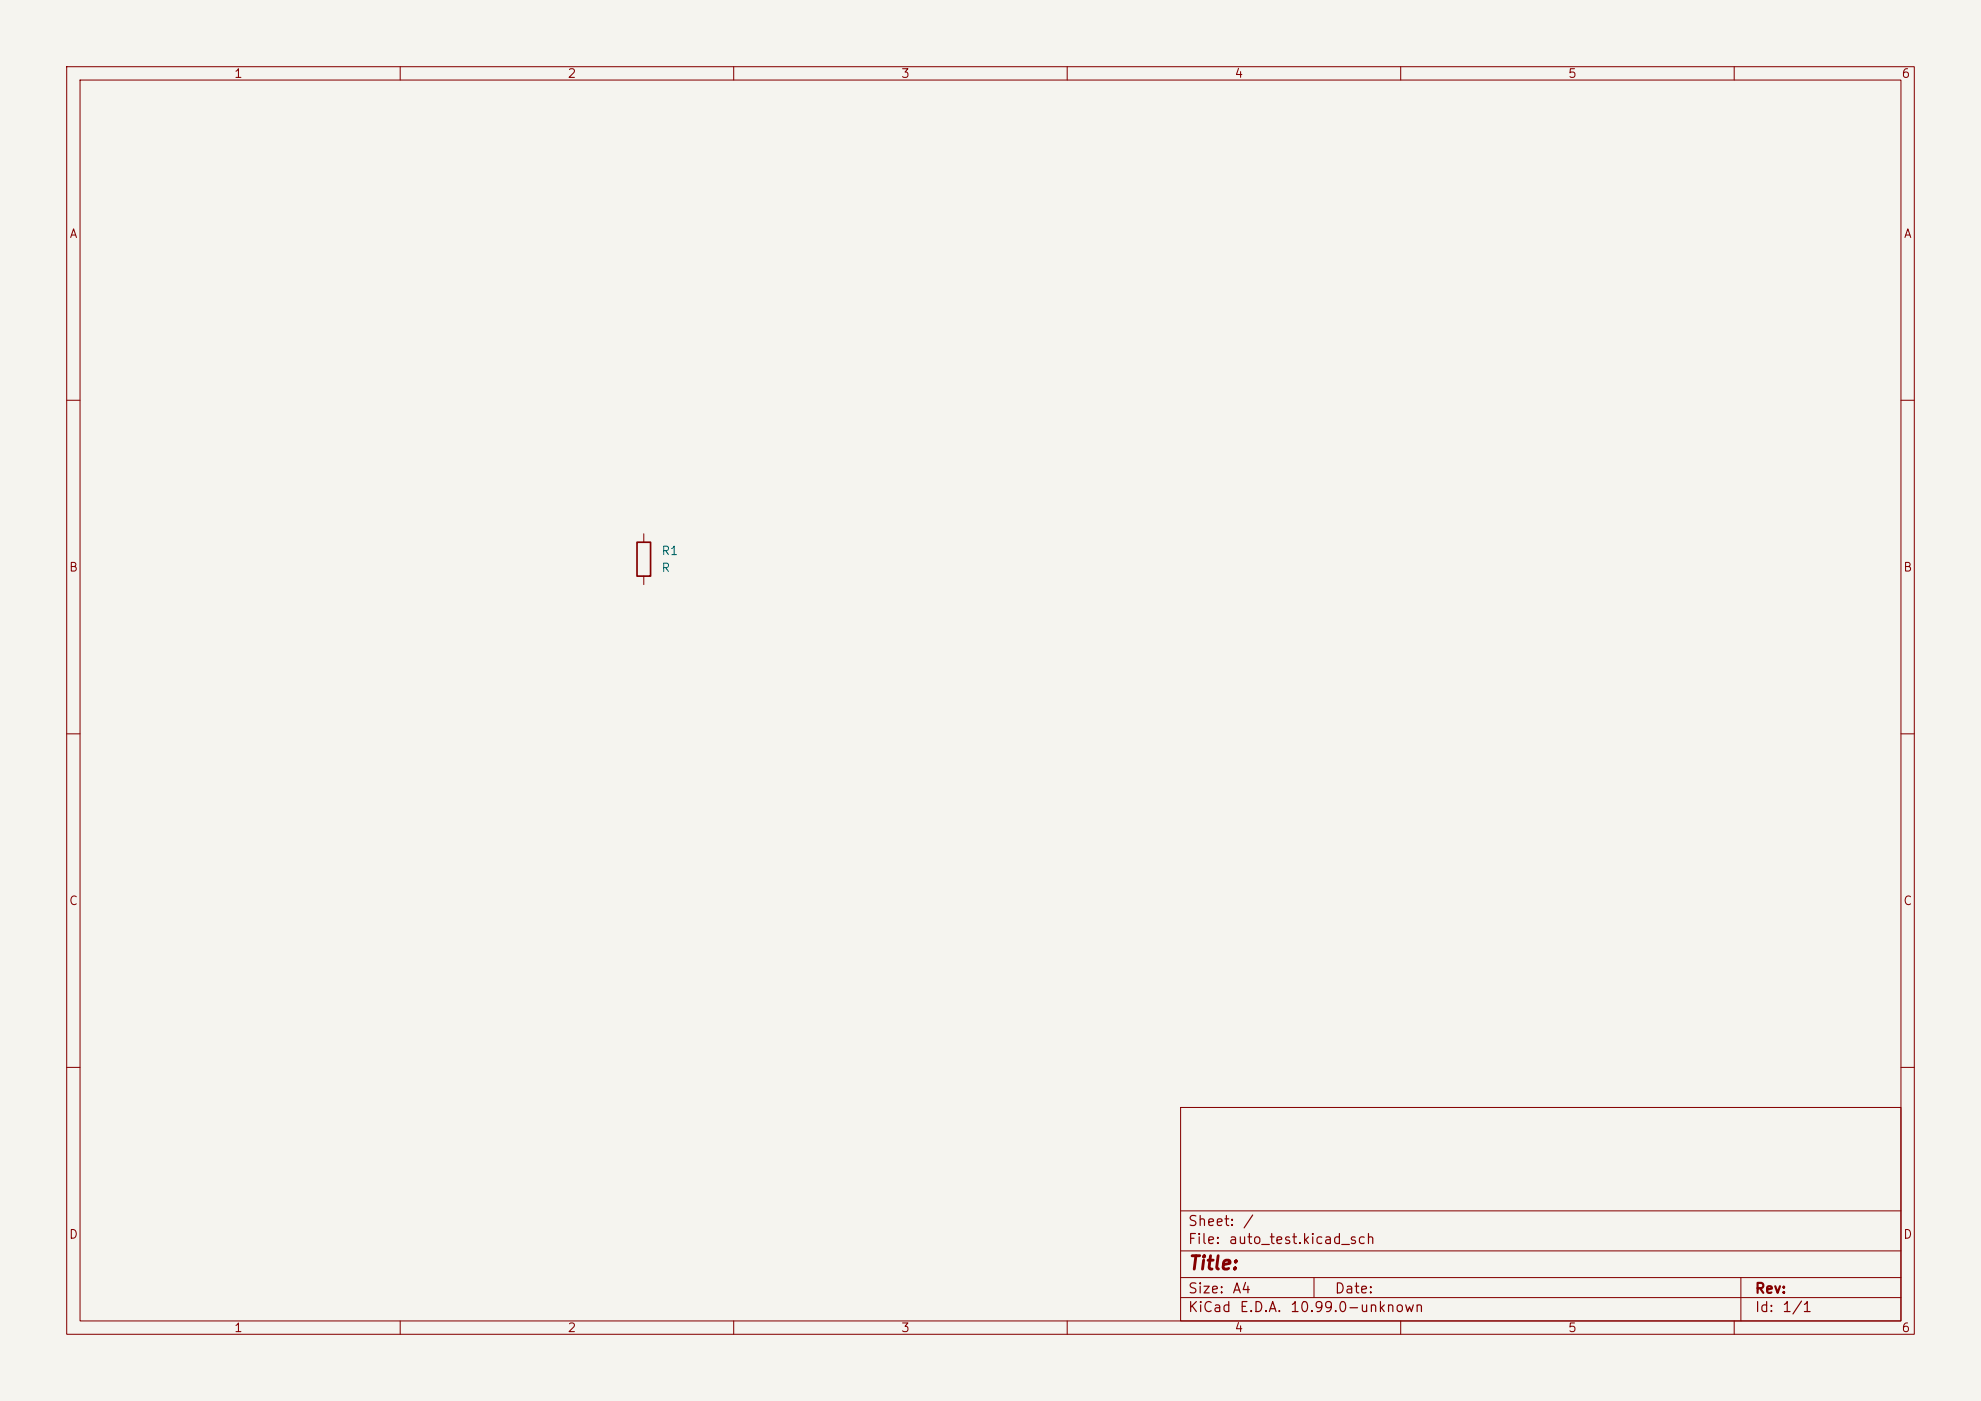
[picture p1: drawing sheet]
<svg xmlns="http://www.w3.org/2000/svg" width="297mm" height="210mm" viewBox="0 0 297 210" stroke-linecap="round" stroke-linejoin="round" font-family="sans-serif">
<defs><g id="words">
<text font-size="2" fill="#840000" x="178" y="190.8">Title:</text>
<g font-size="1.5" fill="#840000">
<text x="178" y="184.2">Sheet:</text>
<text x="186.2" y="184.2">/</text>
<text x="178" y="186.9">File:</text>
<text x="184.1" y="186.9">auto_test.kicad_sch</text>
<text x="178" y="197.1">KiCad</text>
<text x="178" y="194.3">Size:</text>
<text x="184.7" y="194.3">A4</text>
<text x="185.7" y="197.1">E.D.A.</text>
<text x="193.3" y="197.1">10.99.0-unknown</text>
<text x="200" y="194.3">Date:</text>
<text x="263" y="194.3">Rev:</text>
<text x="263" y="197.1">Id:</text>
<text x="267.1" y="197.1">1/1</text>
</g>
<g font-size="1.3" fill="#840000">
<text x="35" y="12">1</text>
<text x="85" y="12">2</text>
<text x="135" y="12">3</text>
<text x="185" y="12">4</text>
<text x="235" y="12">5</text>
<text x="285" y="12">6</text>
<text x="10.3" y="36">A</text>
<text x="285.3" y="36">A</text>
<text x="10.3" y="86">B</text>
<text x="285.3" y="86">B</text>
<text x="10.3" y="136">C</text>
<text x="285.3" y="136">C</text>
<text x="10.3" y="186">D</text>
<text x="285.3" y="186">D</text>
<text x="35" y="200">1</text>
<text x="85" y="200">2</text>
<text x="135" y="200">3</text>
<text x="185" y="200">4</text>
<text x="235" y="200">5</text>
<text x="285" y="200">6</text>
</g>
<g font-size="1.3" fill="#006464">
<text x="99.1" y="83.5">R1</text>
<text x="99.1" y="86.1">R</text>
</g>
</g></defs>
<path d="M0 0h297v210h-297z" fill="#f5f4ef" stroke="#f5f4ef" stroke-width=".15"/>
<g fill="none" stroke="#840000" stroke-width=".15">
<path d="M10 10h277v190h-277zM12 12h273v186h-273zM60 10v2M110 10v2M160 10v2M210 10v2M260 10v2M10 60h2M285 60h2M96.5 80v1.3M96.5 86.4v1.2M10 110h2"/>
<path d="M285 110h2M10 160h2M177 166h108v32h-108zM285 160h2M60 198v2M110 198v2M160 198v2M177 194.5h108M177 191.5h108M177 187.5h108M177 181.5h108M197 191.5v3"/>
<path d="M210 198v2M260 198v2M261 191.5v6.5"/>
</g>
<path d="M95.5 81.3h2v5.1h-2z" fill="none" stroke="#840000" stroke-width=".25"/>
<use href="#words"/>
</svg>
